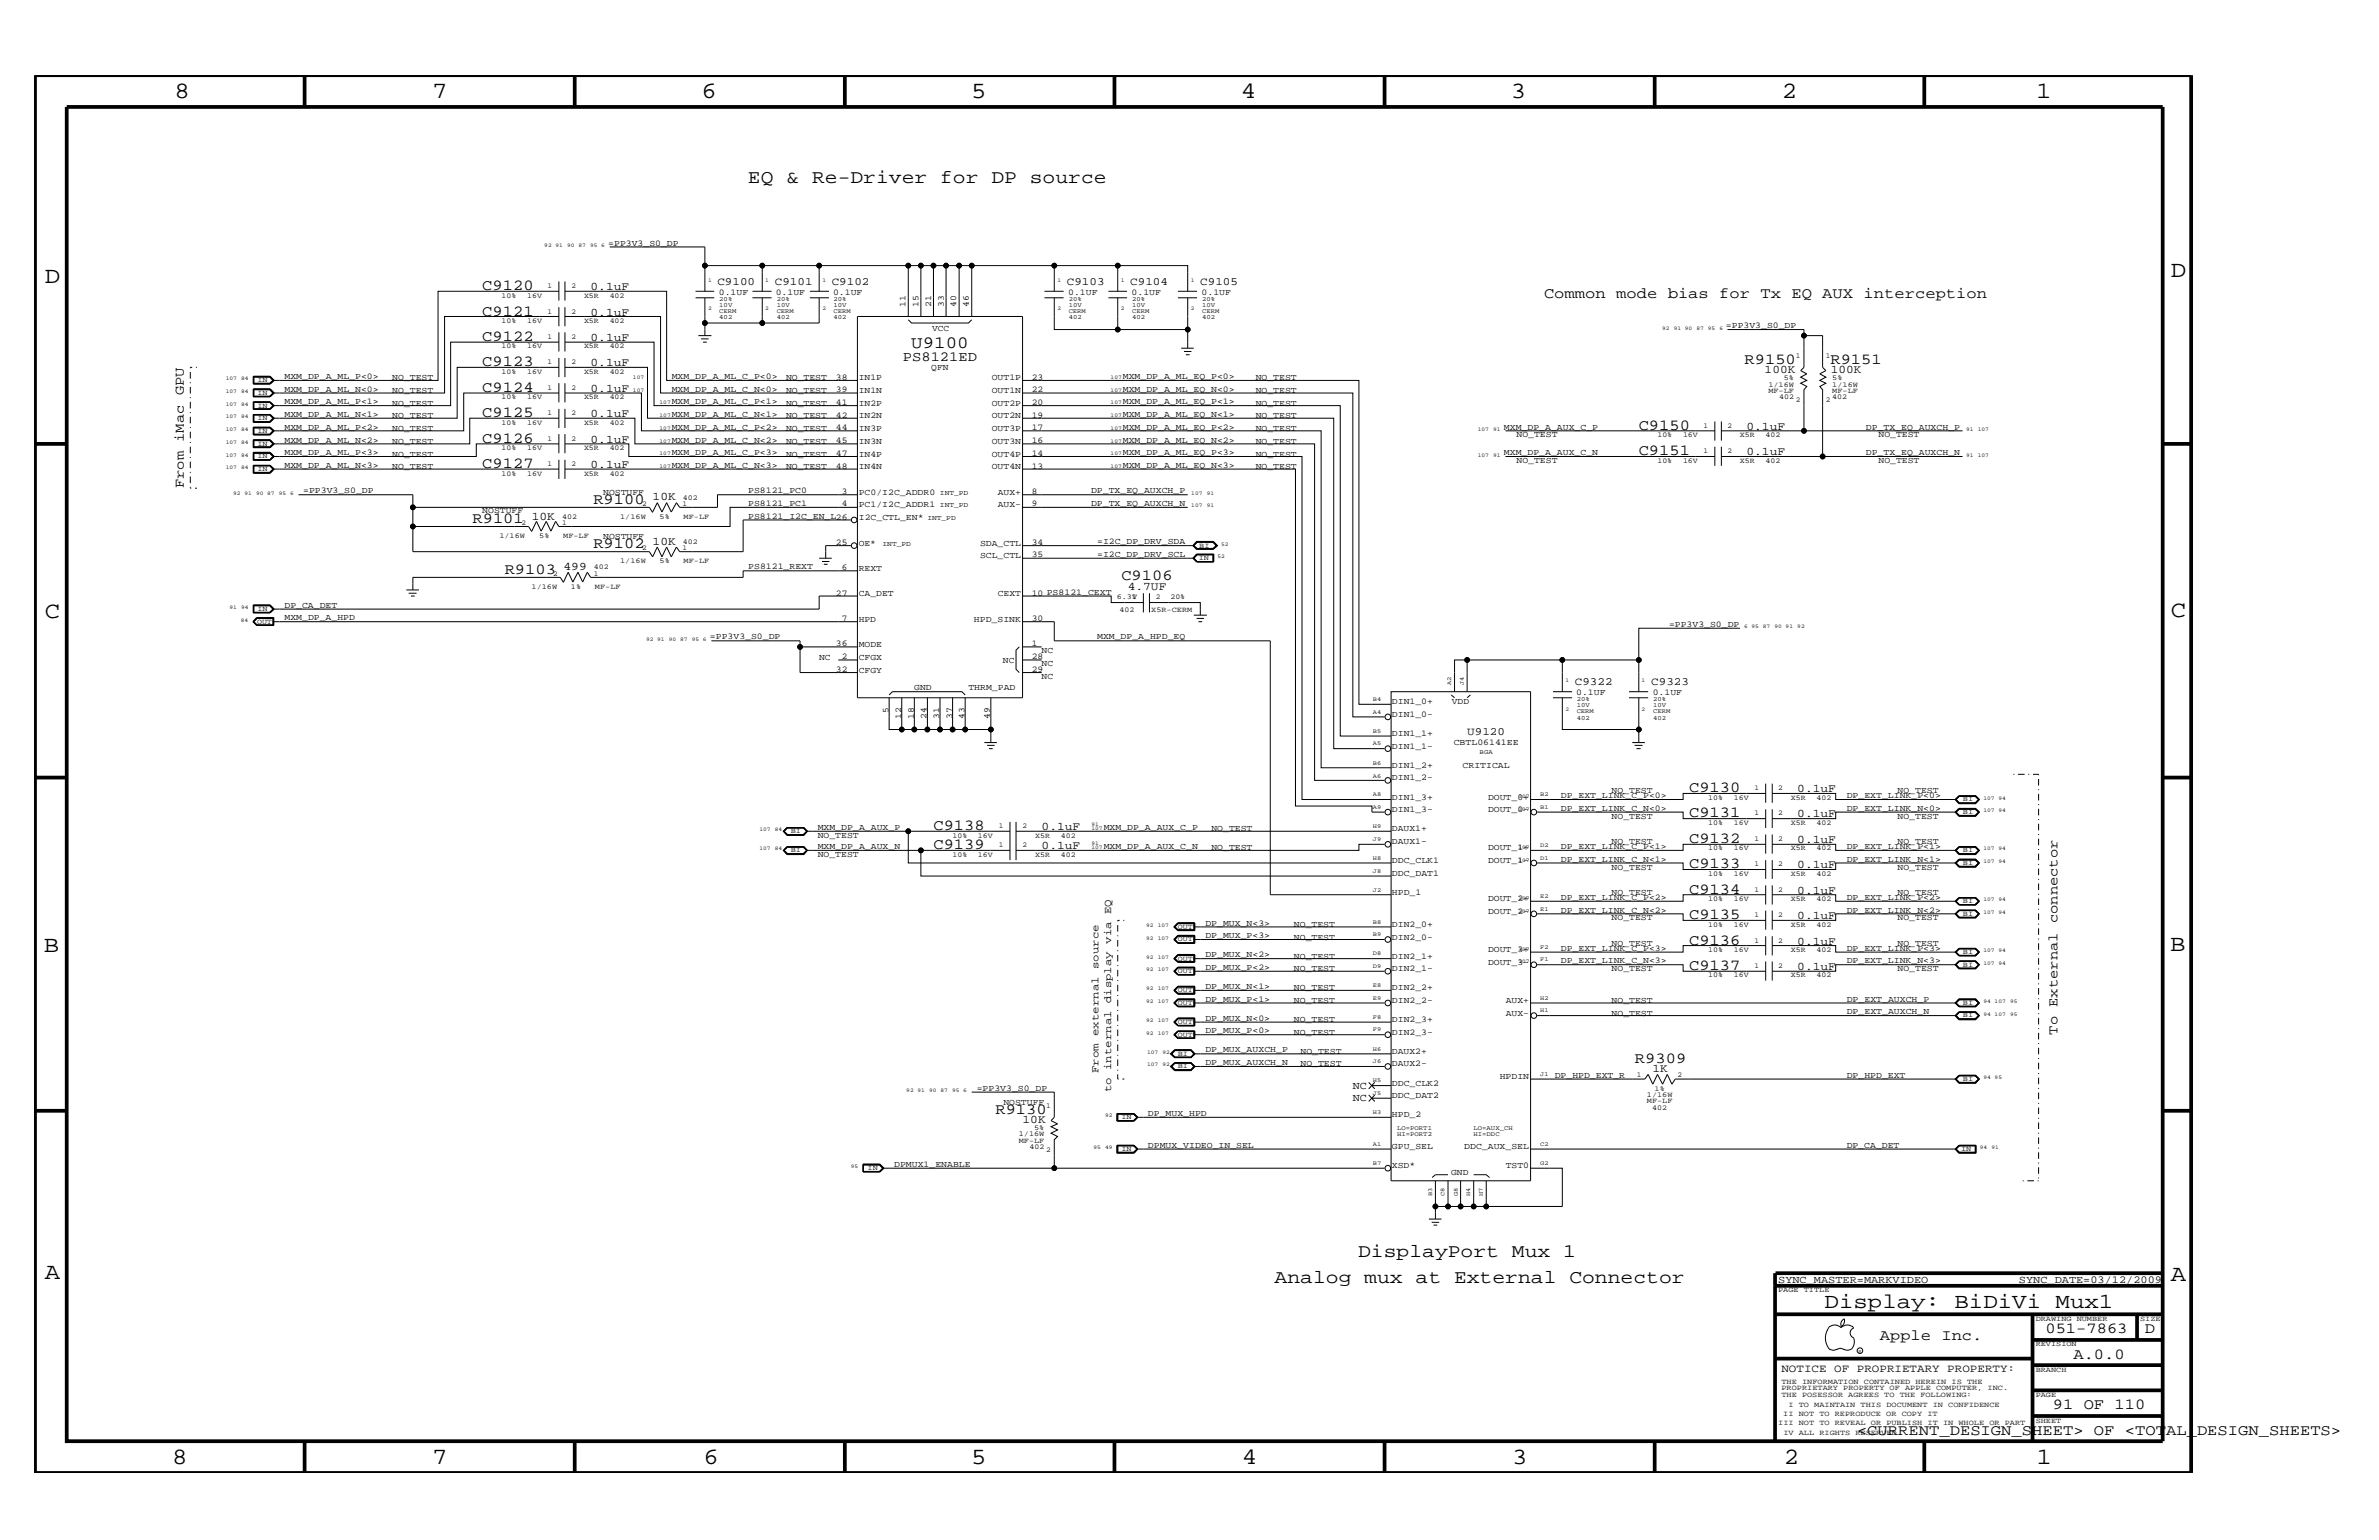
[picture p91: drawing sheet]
<svg xmlns="http://www.w3.org/2000/svg" width="432mm" height="279mm" viewBox="0 0 432 279" stroke-linecap="round" stroke-linejoin="round" font-family="sans-serif">
<defs><g id="words">
<g font-size="4.2">
<text x="31.7" y="17.8">8</text>
<text x="78.4" y="17.8">7</text>
<text x="127.3" y="17.8">6</text>
<text x="176.3" y="17.8">5</text>
<text x="225.2" y="17.8">4</text>
<text x="274.2" y="17.8">3</text>
<text x="323.4" y="17.8">2</text>
<text x="369.6" y="17.8">1</text>
<text x="8.1" y="51.3">D</text>
<text x="394" y="50.3">D</text>
<text x="8.1" y="112.1">C</text>
<text x="394" y="111.9">C</text>
<text x="8" y="172.7">B</text>
<text x="393.9" y="172.5">B</text>
<text x="8.1" y="232">A</text>
<text x="394" y="232.4">A</text>
<text x="31.3" y="265.6">8</text>
<text x="78.4" y="265.6">7</text>
<text x="127.7" y="265.6">6</text>
<text x="176.3" y="265.6">5</text>
<text x="225.4" y="265.6">4</text>
<text x="274.5" y="265.6">3</text>
<text x="323.8" y="265.6">2</text>
<text x="369.7" y="265.6">1</text>
</g>
<text font-size="3.9" x="331.2" y="237.3">Display: BiDiVi Mux1</text>
<g font-size="3.5">
<text x="135.8" y="33.2">EQ &amp; Re-Driver for DP source</text>
<text x="231.4" y="232.7">Analog mux at External Connector</text>
<text x="246.5" y="228.1">DisplayPort Mux 1</text>
</g>
<text font-size="3.1" x="165.4" y="63.2">U9100</text>
<g font-size="2.8">
<text x="87.5" y="52.6">C9120</text>
<text x="87.5" y="57.3">C9121</text>
<text x="280.2" y="54">Common mode bias for Tx EQ AUX interception</text>
<text x="87.5" y="61.8">C9122</text>
<text x="316.7" y="66">R9150</text>
<text x="332.2" y="66">R9151</text>
<text x="87.5" y="66.5">C9123</text>
<text x="87.5" y="71.1">C9124</text>
<text x="87.5" y="75.7">C9125</text>
<text x="87.5" y="80.3">C9126</text>
<text x="297.4" y="78">C9150</text>
<text x="297.4" y="82.6">C9151</text>
<text x="87.5" y="84.9">C9127</text>
<text x="85.8" y="94.9">R9101</text>
<text x="107.7" y="91.5">R9100</text>
<text x="107.7" y="99.5">R9102</text>
<text x="91.6" y="104.2">R9103</text>
<text x="203.5" y="105.3">C9106</text>
<text x="306.6" y="143.7">C9130</text>
<text x="306.6" y="148.3">C9131</text>
<text x="169.4" y="154">C9139</text>
<text x="169.4" y="150.7">C9138</text>
<text x="306.6" y="152.9">C9132</text>
<text x="306.6" y="157.5">C9133</text>
<text x="306.6" y="162.2">C9134</text>
<text x="306.6" y="166.7">C9135</text>
<text x="306.6" y="171.4">C9136</text>
<text x="306.6" y="176">C9137</text>
<text x="296.8" y="192.9">R9309</text>
<text x="180.7" y="202">R9130</text>
<text x="341.2" y="243.1">Apple Inc.</text>
<text x="371.3" y="241.9">051-7863</text>
<text x="389.3" y="241.9">D</text>
<text x="376.3" y="246.5">A.0.0</text>
<text x="372.6" y="255.7">91 OF 110</text>
<text x="337.1" y="260.4">&lt;CURRENT_DESIGN_SHEET&gt; OF &lt;TOTAL_DESIGN_SHEETS&gt;</text>
</g>
<g font-size="2.5">
<text x="163.9" y="65.6">PS8121ED</text>
<text x="33.4" y="88.6" transform="rotate(-90 33.4 88.6)">From iMac GPU</text>
<text x="373.5" y="187.7" transform="rotate(-90 373.5 187.7)">To External connector</text>
</g>
<g font-size="2.1">
<text x="107.2" y="52.6">0.1uF</text>
<text x="107.2" y="57.3">0.1uF</text>
<text x="107.2" y="61.8">0.1uF</text>
<text x="107.2" y="66.5">0.1uF</text>
<text x="107.2" y="71.1">0.1uF</text>
<text x="320.3" y="67.8">100K</text>
<text x="332.3" y="67.8">100K</text>
<text x="107.2" y="75.7">0.1uF</text>
<text x="107.2" y="80.3">0.1uF</text>
<text x="317" y="78">0.1uF</text>
<text x="317" y="82.6">0.1uF</text>
<text x="107.2" y="84.9">0.1uF</text>
<text x="96.5" y="94.3">10K</text>
<text x="118.4" y="90.8">10K</text>
<text x="118.4" y="98.8">10K</text>
<text x="102.3" y="103.5">499</text>
<text x="204.7" y="107">4.7UF</text>
<text x="326.2" y="143.7">0.1uF</text>
<text x="326.2" y="148.3">0.1uF</text>
<text x="189.1" y="154">0.1uF</text>
<text x="189.1" y="150.7">0.1uF</text>
<text x="326.2" y="152.9">0.1uF</text>
<text x="326.2" y="157.5">0.1uF</text>
<text x="326.2" y="162.2">0.1uF</text>
<text x="326.2" y="166.7">0.1uF</text>
<text x="326.2" y="171.4">0.1uF</text>
<text x="326.2" y="176">0.1uF</text>
<text x="299.9" y="194.5">1K</text>
<text x="185.6" y="203.7">10K</text>
</g>
<g font-size="2">
<text x="130.2" y="51.7">C9100</text>
<text x="140.6" y="51.7">C9101</text>
<text x="151" y="51.7">C9102</text>
<text x="193.6" y="51.7">C9103</text>
<text x="205.1" y="51.7">C9104</text>
<text x="217.8" y="51.7">C9105</text>
<text x="285.8" y="124.3">C9322</text>
<text x="299.7" y="124.3">C9323</text>
<text x="266.3" y="133.3">U9120</text>
<text x="323.3" y="248.9">NOTICE OF PROPRIETARY PROPERTY:</text>
</g>
<g font-size="1.9">
<text x="199.4" y="194.7" transform="rotate(-90 199.4 194.7)">From external source</text>
<text x="245.5" y="197.6">NC</text>
<text x="201.7" y="198.1" transform="rotate(-90 201.7 198.1)">to internal display via EQ</text>
<text x="245.5" y="199.8">NC</text>
<text x="322.7" y="232.7">SYNC_MASTER=MARKVIDEO</text>
<text x="366.4" y="232.7">SYNC_DATE=03/12/2009</text>
</g>
<g font-size="1.6">
<text x="110.4" y="44.6">=PP3V3_S0_DP</text>
<text x="130.5" y="53.5">0.1UF</text>
<text x="140.8" y="53.5">0.1UF</text>
<text x="151.2" y="53.5">0.1UF</text>
<text x="193.9" y="53.5">0.1UF</text>
<text x="205.4" y="53.5">0.1UF</text>
<text x="218.1" y="53.5">0.1UF</text>
<text x="164.3" y="55.7" transform="rotate(-90 164.3 55.7)">11</text>
<text x="166.7" y="55.7" transform="rotate(-90 166.7 55.7)">15</text>
<text x="169" y="55.7" transform="rotate(-90 169 55.7)">21</text>
<text x="169.2" y="60">VCC</text>
<text x="171.3" y="55.7" transform="rotate(-90 171.3 55.7)">33</text>
<text x="173.6" y="55.7" transform="rotate(-90 173.6 55.7)">40</text>
<text x="175.9" y="55.7" transform="rotate(-90 175.9 55.7)">46</text>
<text x="313.3" y="59.5">=PP3V3_S0_DP</text>
<text x="51.6" y="71.1">MXM_DP_A_ML_N&lt;0&gt;</text>
<text x="51.6" y="68.8">MXM_DP_A_ML_P&lt;0&gt;</text>
<text x="71.2" y="71.3">NO_TEST</text>
<text x="71.2" y="69">NO_TEST</text>
<text x="121.9" y="68.8">MXM_DP_A_ML_C_P&lt;0&gt;</text>
<text x="121.9" y="71.1">MXM_DP_A_ML_C_N&lt;0&gt;</text>
<text x="142.7" y="71.3">NO_TEST</text>
<text x="142.7" y="69">NO_TEST</text>
<text x="151.7" y="68.9">38</text>
<text x="151.7" y="71.1">39</text>
<text x="155.9" y="69">IN1P</text>
<text x="155.9" y="71.3">IN1N</text>
<text x="169" y="67.2">QFN</text>
<text x="180" y="71.3">OUT1N</text>
<text x="180" y="69">OUT1P</text>
<text x="187.3" y="68.9">23</text>
<text x="187.3" y="71.1">22</text>
<text x="203.8" y="68.8">MXM_DP_A_ML_EQ_P&lt;0&gt;</text>
<text x="203.8" y="71.1">MXM_DP_A_ML_EQ_N&lt;0&gt;</text>
<text x="227.9" y="71.3">NO_TEST</text>
<text x="227.9" y="69">NO_TEST</text>
<text x="51.6" y="73.3">MXM_DP_A_ML_P&lt;1&gt;</text>
<text x="51.6" y="75.7">MXM_DP_A_ML_N&lt;1&gt;</text>
<text x="71.2" y="75.9">NO_TEST</text>
<text x="71.2" y="73.6">NO_TEST</text>
<text x="121.9" y="75.7">MXM_DP_A_ML_C_N&lt;1&gt;</text>
<text x="121.9" y="73.3">MXM_DP_A_ML_C_P&lt;1&gt;</text>
<text x="142.7" y="75.9">NO_TEST</text>
<text x="142.7" y="73.6">NO_TEST</text>
<text x="151.7" y="73.5">41</text>
<text x="151.7" y="75.8">42</text>
<text x="155.9" y="73.6">IN2P</text>
<text x="155.9" y="75.9">IN2N</text>
<text x="180" y="75.9">OUT2N</text>
<text x="180" y="73.6">OUT2P</text>
<text x="187.3" y="73.5">20</text>
<text x="187.3" y="75.8">19</text>
<text x="203.8" y="73.3">MXM_DP_A_ML_EQ_P&lt;1&gt;</text>
<text x="203.8" y="75.7">MXM_DP_A_ML_EQ_N&lt;1&gt;</text>
<text x="227.9" y="73.6">NO_TEST</text>
<text x="227.9" y="75.9">NO_TEST</text>
<text x="51.6" y="80.3">MXM_DP_A_ML_N&lt;2&gt;</text>
<text x="51.6" y="78">MXM_DP_A_ML_P&lt;2&gt;</text>
<text x="51.6" y="82.6">MXM_DP_A_ML_P&lt;3&gt;</text>
<text x="71.2" y="80.5">NO_TEST</text>
<text x="71.2" y="78.2">NO_TEST</text>
<text x="71.2" y="82.8">NO_TEST</text>
<text x="121.9" y="80.3">MXM_DP_A_ML_C_N&lt;2&gt;</text>
<text x="121.9" y="78">MXM_DP_A_ML_C_P&lt;2&gt;</text>
<text x="121.9" y="82.6">MXM_DP_A_ML_C_P&lt;3&gt;</text>
<text x="142.7" y="80.5">NO_TEST</text>
<text x="142.7" y="78.2">NO_TEST</text>
<text x="142.7" y="82.8">NO_TEST</text>
<text x="151.7" y="82.7">47</text>
<text x="151.7" y="78.1">44</text>
<text x="151.7" y="80.4">45</text>
<text x="155.9" y="78.2">IN3P</text>
<text x="155.9" y="80.5">IN3N</text>
<text x="155.9" y="82.8">IN4P</text>
<text x="180" y="82.8">OUT4P</text>
<text x="180" y="80.5">OUT3N</text>
<text x="180" y="78.2">OUT3P</text>
<text x="187.3" y="82.7">14</text>
<text x="187.3" y="78.1">17</text>
<text x="187.3" y="80.4">16</text>
<text x="203.8" y="78">MXM_DP_A_ML_EQ_P&lt;2&gt;</text>
<text x="203.8" y="80.3">MXM_DP_A_ML_EQ_N&lt;2&gt;</text>
<text x="203.8" y="82.6">MXM_DP_A_ML_EQ_P&lt;3&gt;</text>
<text x="227.9" y="78.2">NO_TEST</text>
<text x="227.9" y="80.5">NO_TEST</text>
<text x="227.9" y="82.8">NO_TEST</text>
<text x="273" y="78">MXM_DP_A_AUX_C_P</text>
<text x="273" y="82.6">MXM_DP_A_AUX_C_N</text>
<text x="275.3" y="79.4">NO_TEST</text>
<text x="338.7" y="82.6">DP_TX_EQ_AUXCH_N</text>
<text x="338.7" y="78">DP_TX_EQ_AUXCH_P</text>
<text x="341" y="79.4">NO_TEST</text>
<text x="51.6" y="84.9">MXM_DP_A_ML_N&lt;3&gt;</text>
<text x="55" y="89.5">=PP3V3_S0_DP</text>
<text x="71.2" y="85.1">NO_TEST</text>
<text x="109.5" y="89.8">NOSTUFF</text>
<text x="121.9" y="84.9">MXM_DP_A_ML_C_N&lt;3&gt;</text>
<text x="135.8" y="89.5">PS8121_PC0</text>
<text x="142.7" y="85.1">NO_TEST</text>
<text x="151.7" y="85">48</text>
<text x="152.8" y="89.6">3</text>
<text x="155.9" y="89.8">PC0/I2C_ADDR0</text>
<text x="155.9" y="85.1">IN4N</text>
<text x="180" y="85.1">OUT4N</text>
<text x="181.1" y="89.8">AUX+</text>
<text x="187.3" y="85">13</text>
<text x="187.3" y="89.6">8</text>
<text x="198" y="89.5">DP_TX_EQ_AUXCH_P</text>
<text x="203.8" y="84.9">MXM_DP_A_ML_EQ_N&lt;3&gt;</text>
<text x="227.9" y="85.1">NO_TEST</text>
<text x="275.3" y="84">NO_TEST</text>
<text x="341" y="84">NO_TEST</text>
<text x="87.5" y="93.2">NOSTUFF</text>
<text x="135.8" y="94.1">PS8121_I2C_EN_L26</text>
<text x="135.8" y="91.8">PS8121_PC1</text>
<text x="152.8" y="91.9">4</text>
<text x="155.9" y="92.1">PC1/I2C_ADDR1</text>
<text x="155.9" y="94.3">I2C_CTL_EN*</text>
<text x="181.1" y="92.1">AUX-</text>
<text x="187.3" y="91.9">9</text>
<text x="198" y="91.8">DP_TX_EQ_AUXCH_N</text>
<text x="109.5" y="97.8">NOSTUFF</text>
<text x="151.7" y="98.8">25</text>
<text x="155.9" y="99">OE*</text>
<text x="177.9" y="99">SDA_CTL</text>
<text x="177.9" y="101.3">SCL_CTL</text>
<text x="187.3" y="98.8">34</text>
<text x="187.3" y="101.1">35</text>
<text x="199.1" y="101">=I2C_DP_DRV_SCL</text>
<text x="199.1" y="98.7">=I2C_DP_DRV_SDA</text>
<text x="135.8" y="103.3">PS8121_REXT</text>
<text x="152.8" y="103.5">6</text>
<text x="155.9" y="103.6">REXT</text>
<text x="51.6" y="110.3">DP_CA_DET</text>
<text x="51.6" y="112.6">MXM_DP_A_HPD</text>
<text x="151.7" y="108.1">27</text>
<text x="152.8" y="112.7">7</text>
<text x="155.9" y="108.1">CA_DET</text>
<text x="155.9" y="112.8">HPD</text>
<text x="176.8" y="112.8">HPD_SINK</text>
<text x="181.1" y="108.1">CEXT</text>
<text x="187.3" y="112.7">30</text>
<text x="187.3" y="108.1">10 PS8121_CEXT</text>
<text x="302.9" y="113.7">=PP3V3_S0_DP</text>
<text x="128.9" y="116">=PP3V3_S0_DP</text>
<text x="148.7" y="119.7">NC</text>
<text x="151.7" y="117.3">36</text>
<text x="152.8" y="119.6">2</text>
<text x="155.9" y="117.4">MODE</text>
<text x="155.9" y="119.7">CFGX</text>
<text x="187.3" y="119.6">28</text>
<text x="187.3" y="117.3">1</text>
<text x="189.1" y="118.6">NC</text>
<text x="199.1" y="116">MXM_DP_A_HPD_EQ</text>
<text x="151.7" y="121.9">32</text>
<text x="155.9" y="122">CFGY</text>
<text x="165.9" y="125.3">GND</text>
<text x="175.8" y="125.3">THRM_PAD</text>
<text x="182" y="120.3">NC</text>
<text x="187.3" y="121.9">29</text>
<text x="189.1" y="123.1">NC</text>
<text x="189.1" y="120.8">NC</text>
<text x="161.3" y="129.4" transform="rotate(-90 161.3 129.4)">5</text>
<text x="163.6" y="130.5" transform="rotate(-90 163.6 130.5)">12</text>
<text x="165.9" y="130.5" transform="rotate(-90 165.9 130.5)">18</text>
<text x="168.1" y="130.5" transform="rotate(-90 168.1 130.5)">24</text>
<text x="170.4" y="130.5" transform="rotate(-90 170.4 130.5)">31</text>
<text x="172.8" y="130.5" transform="rotate(-90 172.8 130.5)">37</text>
<text x="175.1" y="130.5" transform="rotate(-90 175.1 130.5)">43</text>
<text x="179.7" y="130.5" transform="rotate(-90 179.7 130.5)">49</text>
<text x="252.6" y="130.1">DIN1_0-</text>
<text x="252.6" y="127.8">DIN1_0+</text>
<text x="263.5" y="127.8">VDD</text>
<text x="286.1" y="126.1">0.1UF</text>
<text x="300" y="126.1">0.1UF</text>
<text x="252.6" y="133.5">DIN1_1+</text>
<text x="252.6" y="135.8">DIN1_1-</text>
<text x="263.9" y="135.2">CBTL06141EE</text>
<text x="252.6" y="141.6">DIN1_2-</text>
<text x="252.6" y="139.3">DIN1_2+</text>
<text x="265.5" y="139.3">CRITICAL</text>
<text x="292.5" y="144">NO_TEST</text>
<text x="344.4" y="144">NO_TEST</text>
<text x="252.6" y="145.1">DIN1_3+</text>
<text x="252.6" y="147.3">DIN1_3-</text>
<text x="270.1" y="147.3">DOUT_0-</text>
<text x="270.1" y="145.1">DOUT_0+</text>
<text x="283.3" y="147.2">DP_EXT_LINK_C_N&lt;0&gt;</text>
<text x="283.3" y="144.8">DP_EXT_LINK_C_P&lt;0&gt;</text>
<text x="292.5" y="148.5">NO_TEST</text>
<text x="335.2" y="147.2">DP_EXT_LINK_N&lt;0&gt;</text>
<text x="335.2" y="144.8">DP_EXT_LINK_P&lt;0&gt;</text>
<text x="344.4" y="148.5">NO_TEST</text>
<text x="148.4" y="154">MXM_DP_A_AUX_N</text>
<text x="148.4" y="155.5">NO_TEST</text>
<text x="148.4" y="150.7">MXM_DP_A_AUX_P</text>
<text x="148.4" y="152">NO_TEST</text>
<text x="200.3" y="154">MXM_DP_A_AUX_C_N</text>
<text x="200.3" y="150.7">MXM_DP_A_AUX_C_P</text>
<text x="219.9" y="154.3">NO_TEST</text>
<text x="219.9" y="150.8">NO_TEST</text>
<text x="252.6" y="150.8">DAUX1+</text>
<text x="252.6" y="153.2">DAUX1-</text>
<text x="270.1" y="154.3">DOUT_1+</text>
<text x="283.3" y="154">DP_EXT_LINK_C_P&lt;1&gt;</text>
<text x="292.5" y="153.2">NO_TEST</text>
<text x="335.2" y="154">DP_EXT_LINK_P&lt;1&gt;</text>
<text x="344.4" y="153.2">NO_TEST</text>
<text x="252.6" y="156.6">DDC_CLK1</text>
<text x="252.6" y="158.9">DDC_DAT1</text>
<text x="270.1" y="156.6">DOUT_1-</text>
<text x="283.3" y="156.4">DP_EXT_LINK_C_N&lt;1&gt;</text>
<text x="292.5" y="157.8">NO_TEST</text>
<text x="335.2" y="156.4">DP_EXT_LINK_N&lt;1&gt;</text>
<text x="344.4" y="157.8">NO_TEST</text>
<text x="218.8" y="167.9">DP_MUX_N&lt;3&gt;</text>
<text x="252.6" y="162.3">HPD_1</text>
<text x="270.1" y="163.5">DOUT_2+</text>
<text x="270.1" y="165.8">DOUT_2-</text>
<text x="283.3" y="165.6">DP_EXT_LINK_C_N&lt;2&gt;</text>
<text x="283.3" y="163.3">DP_EXT_LINK_C_P&lt;2&gt;</text>
<text x="292.5" y="167">NO_TEST</text>
<text x="292.5" y="162.3">NO_TEST</text>
<text x="335.2" y="165.6">DP_EXT_LINK_N&lt;2&gt;</text>
<text x="335.2" y="163.3">DP_EXT_LINK_P&lt;2&gt;</text>
<text x="344.4" y="167">NO_TEST</text>
<text x="344.4" y="162.3">NO_TEST</text>
<text x="218.8" y="173.7">DP_MUX_N&lt;2&gt;</text>
<text x="218.8" y="170.2">DP_MUX_P&lt;3&gt;</text>
<text x="234.9" y="173.9">NO_TEST</text>
<text x="234.9" y="168.2">NO_TEST</text>
<text x="234.9" y="170.5">NO_TEST</text>
<text x="252.6" y="170.5">DIN2_0-</text>
<text x="252.6" y="168.2">DIN2_0+</text>
<text x="252.6" y="173.9">DIN2_1+</text>
<text x="270.1" y="172.7">DOUT_3+</text>
<text x="283.3" y="172.5">DP_EXT_LINK_C_P&lt;3&gt;</text>
<text x="292.5" y="171.6">NO_TEST</text>
<text x="335.2" y="172.5">DP_EXT_LINK_P&lt;3&gt;</text>
<text x="344.4" y="171.6">NO_TEST</text>
<text x="218.8" y="176">DP_MUX_P&lt;2&gt;</text>
<text x="218.8" y="179.4">DP_MUX_N&lt;1&gt;</text>
<text x="234.9" y="176.2">NO_TEST</text>
<text x="234.9" y="179.7">NO_TEST</text>
<text x="252.6" y="176.2">DIN2_1-</text>
<text x="252.6" y="179.7">DIN2_2+</text>
<text x="270.1" y="175">DOUT_3-</text>
<text x="283.3" y="174.8">DP_EXT_LINK_C_N&lt;3&gt;</text>
<text x="292.5" y="176.2">NO_TEST</text>
<text x="335.2" y="174.8">DP_EXT_LINK_N&lt;3&gt;</text>
<text x="344.4" y="176.2">NO_TEST</text>
<text x="218.8" y="181.7">DP_MUX_P&lt;1&gt;</text>
<text x="218.8" y="185.2">DP_MUX_N&lt;0&gt;</text>
<text x="234.9" y="182">NO_TEST</text>
<text x="234.9" y="185.4">NO_TEST</text>
<text x="252.6" y="182">DIN2_2-</text>
<text x="252.6" y="185.4">DIN2_3+</text>
<text x="273.3" y="182">AUX+</text>
<text x="273.3" y="184.3">AUX-</text>
<text x="292.5" y="184.3">NO_TEST</text>
<text x="292.5" y="182">NO_TEST</text>
<text x="335.2" y="184">DP_EXT_AUXCH_N</text>
<text x="335.2" y="181.7">DP_EXT_AUXCH_P</text>
<text x="218.8" y="187.5">DP_MUX_P&lt;0&gt;</text>
<text x="218.8" y="191">DP_MUX_AUXCH_P</text>
<text x="234.9" y="187.7">NO_TEST</text>
<text x="236.1" y="191.2">NO_TEST</text>
<text x="252.6" y="187.7">DIN2_3-</text>
<text x="252.6" y="191.2">DAUX2+</text>
<text x="177.3" y="197.9">=PP3V3_S0_DP</text>
<text x="218.8" y="193.2">DP_MUX_AUXCH_N</text>
<text x="236.1" y="193.5">NO_TEST</text>
<text x="252.6" y="193.5">DAUX2-</text>
<text x="252.6" y="197">DDC_CLK2</text>
<text x="272.2" y="195.8">HPDIN</text>
<text x="282.2" y="195.6">DP_HPD_EXT_R</text>
<text x="335.2" y="195.6">DP_HPD_EXT</text>
<text x="182.1" y="200.4">NOSTUFF</text>
<text x="208.4" y="202.5">DP_MUX_HPD</text>
<text x="252.6" y="199.2">DDC_DAT2</text>
<text x="252.6" y="202.7">HPD_2</text>
<text x="208.4" y="208.2">DPMUX_VIDEO_IN_SEL</text>
<text x="252.6" y="208.5">GPU_SEL</text>
<text x="265.8" y="208.5">DDC_AUX_SEL</text>
<text x="335.2" y="208.2">DP_CA_DET</text>
<text x="162.3" y="211.7">DPMUX1_ENABLE</text>
<text x="252.6" y="211.9">XSD*</text>
<text x="263.4" y="213.1">GND</text>
<text x="273.3" y="211.9">TST0</text>
</g>
<g font-size="1.4">
<text x="99.4" y="52.3">1</text>
<text x="103.7" y="52.3">2</text>
<text x="91" y="58.6">10%</text>
<text x="91" y="54">10%</text>
<text x="95.7" y="54">16V</text>
<text x="95.7" y="58.6">16V</text>
<text x="99.4" y="56.9">1</text>
<text x="103.7" y="56.9">2</text>
<text x="106" y="54">X5R</text>
<text x="106" y="58.6">X5R</text>
<text x="110.7" y="54">402</text>
<text x="110.7" y="58.6">402</text>
<text x="91" y="63.2">10%</text>
<text x="95.7" y="63.2">16V</text>
<text x="99.4" y="61.5">1</text>
<text x="103.7" y="61.5">2</text>
<text x="106" y="63.2">X5R</text>
<text x="110.7" y="63.2">402</text>
<text x="326" y="65">1</text>
<text x="331.4" y="65">1</text>
<text x="46.7" y="71.7">IN</text>
<text x="46.7" y="69.4">IN</text>
<text x="91" y="67.8">10%</text>
<text x="95.7" y="67.8">16V</text>
<text x="99.4" y="66.1">1</text>
<text x="99.4" y="70.7">1</text>
<text x="103.7" y="66.1">2</text>
<text x="103.7" y="70.7">2</text>
<text x="106" y="67.8">X5R</text>
<text x="110.7" y="67.8">402</text>
<text x="321" y="70.1">1/16W</text>
<text x="321" y="71.3">MF-LF</text>
<text x="323.8" y="69">5%</text>
<text x="332.6" y="70.1">1/16W</text>
<text x="332.6" y="69">5%</text>
<text x="332.6" y="71.3">MF-LF</text>
<text x="46.7" y="76.2">IN</text>
<text x="46.7" y="73.9">IN</text>
<text x="91" y="72.4">10%</text>
<text x="91" y="77.1">10%</text>
<text x="95.7" y="72.4">16V</text>
<text x="95.7" y="77.1">16V</text>
<text x="99.4" y="75.3">1</text>
<text x="103.7" y="75.3">2</text>
<text x="106" y="72.4">X5R</text>
<text x="106" y="77.1">X5R</text>
<text x="110.7" y="72.4">402</text>
<text x="110.7" y="77.1">402</text>
<text x="309.2" y="77.7">1</text>
<text x="313.5" y="77.7">2</text>
<text x="322.9" y="72.4">402</text>
<text x="326" y="73">2</text>
<text x="331.4" y="73">2</text>
<text x="332.6" y="72.4">402</text>
<text x="46.7" y="80.9">IN</text>
<text x="46.7" y="78.6">IN</text>
<text x="46.7" y="83.2">IN</text>
<text x="91" y="81.6">10%</text>
<text x="95.7" y="81.6">16V</text>
<text x="99.4" y="80">1</text>
<text x="103.7" y="80">2</text>
<text x="106" y="81.6">X5R</text>
<text x="110.7" y="81.6">402</text>
<text x="300.8" y="79.4">10%</text>
<text x="305.5" y="79.4">16V</text>
<text x="309.2" y="82.2">1</text>
<text x="313.5" y="82.2">2</text>
<text x="315.8" y="79.4">X5R</text>
<text x="320.5" y="79.4">402</text>
<text x="46.7" y="85.5">IN</text>
<text x="91" y="86.3">10%</text>
<text x="95.7" y="86.3">16V</text>
<text x="99.4" y="84.5">1</text>
<text x="103.7" y="84.5">2</text>
<text x="106" y="86.3">X5R</text>
<text x="110.7" y="86.3">402</text>
<text x="300.8" y="84">10%</text>
<text x="305.5" y="84">16V</text>
<text x="315.8" y="84">X5R</text>
<text x="320.5" y="84">402</text>
<text x="94.7" y="95.2">2</text>
<text x="102" y="94.1">402</text>
<text x="102" y="95.2">1</text>
<text x="112.6" y="94.1">1/16W</text>
<text x="116.6" y="91.7">2</text>
<text x="119.7" y="94.1">5%</text>
<text x="123.9" y="91.7">1</text>
<text x="124" y="90.7">402</text>
<text x="124.1" y="94.1">MF-LF</text>
<text x="90.6" y="97.6">1/16W</text>
<text x="97.9" y="97.6">5%</text>
<text x="102.2" y="97.6">MF-LF</text>
<text x="116.6" y="99.8">2</text>
<text x="123.9" y="99.8">1</text>
<text x="124" y="98.7">402</text>
<text x="217.6" y="101.6">IN</text>
<text x="217.7" y="99.3">BI</text>
<text x="96.5" y="106.8">1/16W</text>
<text x="100.4" y="104.4">2</text>
<text x="103.6" y="106.8">1%</text>
<text x="107.8" y="103.3">402</text>
<text x="107.8" y="104.4">1</text>
<text x="108" y="106.8">MF-LF</text>
<text x="112.6" y="102.2">1/16W</text>
<text x="119.7" y="102.2">5%</text>
<text x="124.1" y="102.2">MF-LF</text>
<text x="46.7" y="113.1">OUT</text>
<text x="46.7" y="110.9">IN</text>
<text x="202.7" y="108.7">6.3V</text>
<text x="203.2" y="111.1">402</text>
<text x="205.5" y="108.7">1</text>
<text x="209" y="111.1">X5R-CERM</text>
<text x="209.8" y="108.7">2</text>
<text x="212.4" y="108.7">20%</text>
<text x="318.4" y="143.4">1</text>
<text x="322.7" y="143.4">2</text>
<text x="310" y="145.1">10%</text>
<text x="310" y="149.7">10%</text>
<text x="314.7" y="145.1">16V</text>
<text x="314.7" y="149.7">16V</text>
<text x="318.4" y="147.9">1</text>
<text x="322.7" y="147.9">2</text>
<text x="325" y="149.7">X5R</text>
<text x="325" y="145.1">X5R</text>
<text x="329.7" y="149.7">402</text>
<text x="329.7" y="145.1">402</text>
<text x="356.3" y="145.4">BI</text>
<text x="356.3" y="147.8">BI</text>
<text x="143.5" y="151.2">BI</text>
<text x="143.5" y="154.6">BI</text>
<text x="172.9" y="152">10%</text>
<text x="172.9" y="155.5">10%</text>
<text x="177.5" y="152">16V</text>
<text x="177.5" y="155.5">16V</text>
<text x="181.3" y="153.7">1</text>
<text x="181.3" y="150.2">1</text>
<text x="185.6" y="153.7">2</text>
<text x="185.6" y="150.2">2</text>
<text x="187.9" y="152">X5R</text>
<text x="187.9" y="155.5">X5R</text>
<text x="192.5" y="152">402</text>
<text x="192.5" y="155.5">402</text>
<text x="310" y="154.3">10%</text>
<text x="314.7" y="154.3">16V</text>
<text x="318.4" y="152.6">1</text>
<text x="322.7" y="152.6">2</text>
<text x="325" y="154.3">X5R</text>
<text x="329.7" y="154.3">402</text>
<text x="356.3" y="154.6">BI</text>
<text x="310" y="158.9">10%</text>
<text x="314.7" y="158.9">16V</text>
<text x="318.4" y="161.8">1</text>
<text x="318.4" y="157.2">1</text>
<text x="322.7" y="161.8">2</text>
<text x="322.7" y="157.2">2</text>
<text x="325" y="158.9">X5R</text>
<text x="329.7" y="158.9">402</text>
<text x="356.3" y="156.9">BI</text>
<text x="310" y="163.5">10%</text>
<text x="314.7" y="163.5">16V</text>
<text x="318.4" y="166.4">1</text>
<text x="322.7" y="166.4">2</text>
<text x="325" y="163.5">X5R</text>
<text x="329.7" y="163.5">402</text>
<text x="356.3" y="166.1">BI</text>
<text x="356.3" y="163.9">BI</text>
<text x="213.8" y="168.5">OUT</text>
<text x="213.8" y="170.8">OUT</text>
<text x="310" y="168.2">10%</text>
<text x="310" y="172.7">10%</text>
<text x="314.7" y="172.7">16V</text>
<text x="314.7" y="168.2">16V</text>
<text x="318.4" y="171.1">1</text>
<text x="322.7" y="171.1">2</text>
<text x="325" y="172.7">X5R</text>
<text x="325" y="168.2">X5R</text>
<text x="329.7" y="168.2">402</text>
<text x="329.7" y="172.7">402</text>
<text x="356.3" y="173.1">BI</text>
<text x="213.8" y="174.3">OUT</text>
<text x="213.8" y="176.6">OUT</text>
<text x="310" y="177.3">10%</text>
<text x="314.7" y="177.3">16V</text>
<text x="318.4" y="175.6">1</text>
<text x="322.7" y="175.6">2</text>
<text x="325" y="177.3">X5R</text>
<text x="329.7" y="177.3">402</text>
<text x="356.3" y="175.4">BI</text>
<text x="213.8" y="180">OUT</text>
<text x="213.8" y="182.3">OUT</text>
<text x="213.8" y="185.8">OUT</text>
<text x="356.3" y="184.6">BI</text>
<text x="356.3" y="182.3">BI</text>
<text x="213.8" y="188.1">OUT</text>
<text x="213.8" y="191.5">BI</text>
<text x="213.8" y="193.8">BI</text>
<text x="297.1" y="195.4">1</text>
<text x="300.3" y="197.9">1%</text>
<text x="304.5" y="195.4">2</text>
<text x="356.3" y="196.1">BI</text>
<text x="189.9" y="201">1</text>
<text x="203.5" y="203.1">IN</text>
<text x="298.9" y="199">1/16W</text>
<text x="298.9" y="200.2">MF-LF</text>
<text x="299.9" y="201.4">402</text>
<text x="184.9" y="206.2">1/16W</text>
<text x="184.9" y="207.3">MF-LF</text>
<text x="186.9" y="208.5">402</text>
<text x="187.7" y="205">5%</text>
<text x="189.9" y="209.1">2</text>
<text x="203.5" y="208.8">IN</text>
<text x="355.9" y="208.8">IN</text>
<text x="157.5" y="212.3">IN</text>
<text x="322.7" y="234.4">PAGE TITLE</text>
<text x="369.5" y="239.6">DRAWING NUMBER</text>
<text x="388.5" y="239.6">SIZE</text>
<text x="369.5" y="244.2">REVISION</text>
<text x="323.3" y="251.1">THE INFORMATION CONTAINED HEREIN IS THE</text>
<text x="369.5" y="248.9">BRANCH</text>
<text x="323.3" y="253.4">THE POSESSOR AGREES TO THE FOLLOWING:</text>
<text x="323.3" y="252.3">PROPRIETARY PROPERTY OF APPLE COMPUTER, INC.</text>
<text x="323.7" y="256.9">II NOT TO REPRODUCE OR COPY IT</text>
<text x="324.6" y="255.2">I TO MAINTAIN THIS DOCUMENT IN CONFIDENCE</text>
<text x="369.5" y="253.4">PAGE</text>
<text x="322.7" y="258.6">III NOT TO REVEAL OR PUBLISH IT IN WHOLE OR PART</text>
<text x="323.7" y="260.4">IV ALL RIGHTS RESERVED</text>
<text x="369.5" y="258.1">SHEET</text>
</g>
<g font-size="1.3">
<text x="170.6" y="89.8">INT_PD</text>
<text x="168.3" y="94.3">INT_PD</text>
<text x="170.6" y="92.1">INT_PD</text>
<text x="160.2" y="99">INT_PD</text>
</g>
<g font-size="1.2">
<text x="130.6" y="57.9">402</text>
<text x="130.6" y="56.8">CERM</text>
<text x="130.6" y="55.7">10V</text>
<text x="130.6" y="54.6">20%</text>
<text x="141" y="56.8">CERM</text>
<text x="141" y="55.7">10V</text>
<text x="141" y="54.6">20%</text>
<text x="141" y="57.9">402</text>
<text x="151.3" y="56.8">CERM</text>
<text x="151.3" y="55.7">10V</text>
<text x="151.3" y="54.6">20%</text>
<text x="151.3" y="57.9">402</text>
<text x="194" y="57.9">402</text>
<text x="194" y="56.8">CERM</text>
<text x="194" y="55.7">10V</text>
<text x="194" y="54.6">20%</text>
<text x="205.5" y="57.9">402</text>
<text x="205.5" y="56.8">CERM</text>
<text x="205.5" y="55.7">10V</text>
<text x="205.5" y="54.6">20%</text>
<text x="218.2" y="56.8">CERM</text>
<text x="218.2" y="55.7">10V</text>
<text x="218.2" y="54.6">20%</text>
<text x="218.2" y="57.9">402</text>
<text x="286.2" y="129.4">CERM</text>
<text x="286.2" y="130.6">402</text>
<text x="286.2" y="127.2">20%</text>
<text x="286.2" y="128.2">10V</text>
<text x="300.1" y="130.6">402</text>
<text x="300.1" y="127.2">20%</text>
<text x="300.1" y="128.2">10V</text>
<text x="300.1" y="129.4">CERM</text>
<text x="268.6" y="136.8">BGA</text>
<text x="253.6" y="206.2">HI=PORT2</text>
<text x="253.6" y="205">LO=PORT1</text>
<text x="267.5" y="205">LO=AUX_CH</text>
<text x="267.5" y="206.2">HI=DDC</text>
</g>
<g font-size="1.1">
<text x="263.4" y="124.3" transform="rotate(-90 263.4 124.3)">A2</text>
<text x="265.7" y="124.3" transform="rotate(-90 265.7 124.3)">J4</text>
<text x="249.2" y="127.2">B4</text>
<text x="249.2" y="129.5">A4</text>
<text x="249.2" y="133">B5</text>
<text x="249.2" y="135.2">A5</text>
<text x="249.2" y="138.7">B6</text>
<text x="249.2" y="141.1">A6</text>
<text x="249.2" y="144.5">A8</text>
<text x="249.2" y="146.8">A9</text>
<text x="279.6" y="144.5">B2</text>
<text x="279.6" y="146.8">B1</text>
<text x="249.2" y="150.2">H9</text>
<text x="249.2" y="152.6">J9</text>
<text x="279.6" y="153.7">D2</text>
<text x="249.2" y="161.8">J2</text>
<text x="249.2" y="158.4">J8</text>
<text x="249.2" y="156.1">H8</text>
<text x="279.6" y="156.1">D1</text>
<text x="249.2" y="167.6">B8</text>
<text x="279.6" y="162.9">E2</text>
<text x="279.6" y="165.2">E1</text>
<text x="249.2" y="173.3">D8</text>
<text x="249.2" y="169.9">B9</text>
<text x="279.6" y="172.2">F2</text>
<text x="249.2" y="179.1">E8</text>
<text x="249.2" y="175.6">D9</text>
<text x="279.6" y="174.4">F1</text>
<text x="249.2" y="184.9">F8</text>
<text x="249.2" y="181.4">E9</text>
<text x="279.6" y="181.4">H2</text>
<text x="279.6" y="183.7">H1</text>
<text x="249.2" y="187.1">F9</text>
<text x="249.2" y="190.6">H6</text>
<text x="249.2" y="196.4">H5</text>
<text x="249.2" y="192.9">J6</text>
<text x="279.6" y="195.2">J1</text>
<text x="249.2" y="202.1">H3</text>
<text x="249.2" y="198.7">J5</text>
<text x="249.2" y="207.9">A1</text>
<text x="279.6" y="207.9">C2</text>
<text x="249.2" y="211.4">B7</text>
<text x="279.6" y="211.4">G2</text>
<text x="259.9" y="216.9" transform="rotate(-90 259.9 216.9)">B3</text>
<text x="262.2" y="216.9" transform="rotate(-90 262.2 216.9)">C8</text>
<text x="264.6" y="216.9" transform="rotate(-90 264.6 216.9)">G8</text>
<text x="266.9" y="216.9" transform="rotate(-90 266.9 216.9)">H4</text>
<text x="269.2" y="216.9" transform="rotate(-90 269.2 216.9)">H7</text>
</g>
<g font-size="1">
<text x="98.8" y="44.8">92 91</text>
<text x="102.9" y="44.8">90 87</text>
<text x="107.1" y="44.8">95 6</text>
<text x="128.5" y="51.1">1</text>
<text x="138.9" y="51.1">1</text>
<text x="149.3" y="51.1">1</text>
<text x="191.9" y="51.1">1</text>
<text x="203.5" y="51.1">1</text>
<text x="216.2" y="51.1">1</text>
<text x="128.5" y="56.3">2</text>
<text x="138.9" y="56.3">2</text>
<text x="149.3" y="56.3">2</text>
<text x="191.9" y="56.3">2</text>
<text x="203.5" y="56.3">2</text>
<text x="216.2" y="56.3">2</text>
<text x="301.7" y="59.8">92</text>
<text x="303.8" y="59.8">91 90</text>
<text x="307.9" y="59.8">87 95</text>
<text x="312.1" y="59.8">6</text>
<text x="41" y="69">107</text>
<text x="41" y="71.3">107</text>
<text x="43.8" y="69">84</text>
<text x="43.8" y="71.3">84</text>
<text x="114.9" y="68.8">107</text>
<text x="114.9" y="71.1">107</text>
<text x="201.6" y="68.8">107</text>
<text x="201.6" y="71.1">107</text>
<text x="41" y="73.6">107</text>
<text x="41" y="75.9">107</text>
<text x="43.8" y="73.6">84</text>
<text x="43.8" y="75.9">84</text>
<text x="119.7" y="73.3">107</text>
<text x="119.7" y="75.7">107</text>
<text x="201.6" y="73.3">107</text>
<text x="201.6" y="75.7">107</text>
<text x="41" y="82.8">107</text>
<text x="41" y="78.2">107</text>
<text x="41" y="80.5">107</text>
<text x="43.8" y="82.8">84</text>
<text x="43.8" y="78.2">84</text>
<text x="43.8" y="80.5">84</text>
<text x="119.7" y="78">107</text>
<text x="119.7" y="82.6">107</text>
<text x="119.7" y="80.3">107</text>
<text x="201.6" y="78">107</text>
<text x="201.6" y="80.3">107</text>
<text x="201.6" y="82.6">107</text>
<text x="268.2" y="82.8">107</text>
<text x="268.2" y="78.2">107</text>
<text x="271" y="82.8">91</text>
<text x="271" y="78.2">91</text>
<text x="356.9" y="82.8">91</text>
<text x="356.9" y="78.2">91</text>
<text x="359" y="82.8">107</text>
<text x="359" y="78.2">107</text>
<text x="41" y="85.1">107</text>
<text x="42.3" y="89.8">92 91</text>
<text x="43.8" y="85.1">84</text>
<text x="46.5" y="89.8">90 87</text>
<text x="50.6" y="89.8">95 6</text>
<text x="119.7" y="84.9">107</text>
<text x="201.6" y="84.9">107</text>
<text x="216.2" y="89.8">107</text>
<text x="219" y="89.8">91</text>
<text x="216.2" y="92.1">107</text>
<text x="219" y="92.1">91</text>
<text x="221" y="101.3">52</text>
<text x="221.7" y="99">52</text>
<text x="41.7" y="110.5">91</text>
<text x="43.7" y="112.8">84</text>
<text x="43.8" y="110.5">94</text>
<text x="316.6" y="114">6 95 87</text>
<text x="322.1" y="114">90 91</text>
<text x="326.2" y="114">92</text>
<text x="117.3" y="116.3">92 91</text>
<text x="121.4" y="116.3">90 87</text>
<text x="125.6" y="116.3">95 6</text>
<text x="284.1" y="123.7">1</text>
<text x="297.9" y="123.7">1</text>
<text x="284.1" y="129">2</text>
<text x="297.9" y="129">2</text>
<text x="198.1" y="149.8">91</text>
<text x="275.6" y="144.8">107</text>
<text x="275.6" y="147.2">107</text>
<text x="360" y="147.3">107 94</text>
<text x="360" y="145.1">107 94</text>
<text x="137.8" y="154.3">107</text>
<text x="137.8" y="150.8">107</text>
<text x="140.6" y="154.3">84</text>
<text x="140.6" y="150.8">84</text>
<text x="198.1" y="150.7">107</text>
<text x="198.1" y="153.3">91</text>
<text x="198.1" y="154">107</text>
<text x="275.6" y="154">107</text>
<text x="360" y="154.3">107 94</text>
<text x="275.6" y="156.4">107</text>
<text x="360" y="156.6">107 94</text>
<text x="275.6" y="165.6">107</text>
<text x="275.6" y="163.3">107</text>
<text x="360" y="163.5">107 94</text>
<text x="360" y="165.8">107 94</text>
<text x="208" y="173.9">92</text>
<text x="208" y="170.5">92</text>
<text x="208" y="168.2">92</text>
<text x="210.1" y="173.9">107</text>
<text x="210.1" y="170.5">107</text>
<text x="210.1" y="168.2">107</text>
<text x="275.6" y="172.5">107</text>
<text x="360" y="172.7">107 94</text>
<text x="208" y="179.7">92</text>
<text x="208" y="176.2">92</text>
<text x="210.1" y="179.7">107</text>
<text x="210.1" y="176.2">107</text>
<text x="275.6" y="174.8">107</text>
<text x="360" y="175">107 94</text>
<text x="208" y="185.4">92</text>
<text x="208" y="182">92</text>
<text x="210.1" y="185.4">107</text>
<text x="210.1" y="182">107</text>
<text x="360" y="182">94 107</text>
<text x="360" y="184.3">94 107</text>
<text x="364.8" y="182">95</text>
<text x="364.8" y="184.3">95</text>
<text x="208" y="187.7">92</text>
<text x="208.2" y="191.2">107</text>
<text x="210.1" y="187.7">107</text>
<text x="211" y="191.2">92</text>
<text x="208.2" y="193.5">107</text>
<text x="211" y="193.5">92</text>
<text x="360" y="195.8">94 95</text>
<text x="164.5" y="198.1">92 91</text>
<text x="168.6" y="198.1">90 87</text>
<text x="172.8" y="198.1">95 6</text>
<text x="200.6" y="202.7">92</text>
<text x="198.5" y="208.5">95</text>
<text x="200.6" y="208.5">49</text>
<text x="359.3" y="208.5">94</text>
<text x="361.4" y="208.5">91</text>
<text x="154.4" y="211.9">95</text>
</g>
<text font-size=".9" x="337.3" y="245.4">R</text>
</g></defs>
<g fill="none" stroke="#000" stroke-width=".18">
<path d="M101.4 51.1v3.4M101.4 55.7v3.5M101.4 52.8h-21.9v16.2h-30M101.4 57.4h-20.7v13.9h-31.2M102.5 51.1v3.4M102.5 55.7v3.5M102.5 57.4h17.4v13.9h35.7M102.5 52.8h18.5v16.2h34.6M110.7 44.8h17.2v8M126.2 54h3.4M126.2 52.8h3.4M127.9 48.2h10.5v4.6"/>
<path d="M127.9 54v4.6h10.5M127.9 58.6v2.3M136.6 52.8h3.4M136.6 54h3.4M138.4 48.2h10.3v4.6M138.4 54v4.6h10.3v-4.6M147 52.8h3.5M147 54h3.5M148.7 48.2h16.2M155.6 57.4h30v69.2h-30zM164.9 58l.5 .6h10.4l.6-.6M164.9 57.4v-9.2h2.2v9.2"/>
<path d="M167.1 48.2h2.3v9.2M169.4 48.2h2.3v9.2M171.7 48.2h2.4v9.2M174.1 48.2h2.3v9.2M176.4 48.2h15v4.6M189.6 54h3.5M189.6 52.8h3.5M191.4 48.2h11.5v4.6M191.4 54v5.8h11.5v-5.8M201.2 52.8h3.4M201.2 54h3.4M202.9 48.2h12.7v4.6"/>
<path d="M202.9 59.8h12.7M213.8 54h3.5M213.8 52.8h3.5M215.6 54v9.2M313.5 59.8h13.9v6.8l-.6 .6 1.1 .6-1.1 .6 1.1 .6-1.1 .5 1.1 .6-.5 .6v7.5M46 68.3h3l.8 .7-.8 .7h-3zM46 75.2h3l.8 .7-.8 .7h-3zM46 77.5h3l.8 .7-.8 .7h-3zM46 79.8h3l.8 .7-.8 .7h-3zM46 76.6h3M46 78.8h3M46 69.6h3"/>
<path d="M46 70.5h3l.8 .8-.8 .7h-3zM46 70.6h3M46 79.9h3M46 77.6h3M46 68.3h3M46.1 70.7h2.8l.6 .6M46.1 79.9h2.8l.6 .6M46.1 77.7h2.8l.6 .5M46.1 68.4h2.8l.6 .6M46.1 70.6v1.3h2.9l.6-.6-.6-.7M46.1 68.3v1.3M46.1 73h2.9l.6 .6-.6 .6h-2.9z"/>
<path d="M46.1 77.6v1.2M46.1 79.9v1.2h2.9l.6-.6-.6-.6M48.9 75.3l.6 .6M48.9 73l.6 .6M49 72.9l.8 .7-.8 .7M49 76.6l.6-.7-.6-.6h-2.9v1.3M49 72.9h-3v1.4h3M49 77.6l.6 .6-.6 .6M49 68.3l.6 .7-.6 .6M49 70.6l.7 .7-.7 .7M49 75.2l.7 .7-.7 .7M49 72.9l.7 .7-.7 .7"/>
<path d="M49 79.9l.7 .6-.7 .7M49 77.6l.7 .6-.7 .6M49 68.3l.7 .7-.7 .6M49.5 71.3l-.6 .6M49.5 75.9l-.6 .6h-2.8M49.5 73.6l-.6 .6M49.5 78.2l-.6 .6h-2.8M49.5 69l-.6 .5h-2.8M101.4 60.3v3.5M101.4 65v3.4M101.4 69.5v3.5M101.4 74.2v3.5"/>
<path d="M101.4 78.8v3.4M101.4 66.6h-18.4v9.3h-33.5M101.4 71.3h-17.2v6.9h-34.7M101.4 62.1h-19.6v11.5h-32.3M101.4 75.9h-16.1v4.6h-35.8M102.5 60.3v3.5M102.5 65v3.4M102.5 69.5v3.5M102.5 74.2v3.5M102.5 78.8v3.4M102.5 62.1h16.2v11.5h36.9M102.5 71.3h13.9v6.9h39.2"/>
<path d="M102.5 75.9h12.7v4.6h40.4M102.5 66.6h15v9.3h38.1M126.8 60.9h2.3M127.3 61.5h1.3M127.6 62.1h.7M185.6 75.9h56.5v59.9h9.2M185.6 71.3h59.9v58.8h5.8M185.6 78.2h54.2v61.1h12.7M185.6 73.6h57.7v59.9h9.2M185.6 69h61v58.8h5.9M214.4 63.2h2.3M214.9 63.8h1.4"/>
<path d="M215.2 64.4h.7M273.2 78.2h38.1M311.3 76.5v3.4M312.4 78.2h43.8M312.4 76.5v3.4M327.4 60.9h3.4v5.7l.6 .6-1.1 .6 1.1 .6-1.1 .6 1.1 .5-1.1 .6 .5 .6v12.1h25.4M46 82.1h3l.8 .7-.8 .7h-3zM46 84.4h3l.8 .7-.8 .8h-3zM46 85.8h3M46 82.1h3l.7 .7-.7 .7M46.1 82.2h2.9l.6 .6-.6 .6h-2.9zM48.9 84.5l.6 .6"/>
<path d="M48.9 82.2l.6 .6M49 85.8l.6-.7-.6-.6h-2.9v1.3M49 84.4l.7 .7-.7 .7M49.5 80.5l-.6 .5h-2.8M49.5 85.1l-.6 .6h-2.8M49.5 82.8l-.6 .6M49.5 85.1h51.9M54.2 89.8h20.7v2.2M74.9 92h43l.6 1M74.9 92v3.5h21l.6 1M101.4 83.4v3.5M101.4 80.5h-15v2.3h-36.9"/>
<path d="M102.5 83.4v3.5M102.5 80.5h11.6v2.3h41.5M102.5 85.1h53.1M154.4 99h-4.5v2.3M154.4 94.3h-19.5v5.8h-11.5l-.6-.9-1 1.8-.8-1.8-.9 1.8-.8-1.8-.8 1.8-.6-.9h-43v-4.6M155.6 92h-23.1v3.5h-31.1l-.6-.9-.8 1.8-.8-1.8-1 1.8-.8-1.8-.9 1.8M155.6 89.8h-25.4v2.2h-6.8l-.6-.8-1 1.7-.8-1.7-.9 1.7-.8-1.7-.8 1.7M185.6 85.1h49.5v61.1h13.9v1.1h2.3M185.6 82.8h50.7v62.3h16.2M185.6 80.5h53v61.1h12.7M185.6 92h30M185.6 89.8h30"/>
<path d="M216.7 99l.6 .6h2.9M217.2 98.2h3l.8 .8-.8 .7h-3l-.7-.7zM220.2 98.3l.7 .7-.7 .6M220.2 98.3l.6 .7-.6 .6M220.2 98.3h-2.9l-.6 .7 .6 .5h2.8l.6-.5-.6-.6h-2.8l-.6 .6h-31.1M220.2 98.3h-2.9l-.7 .7 .7 .6h2.9M273.2 82.8h38.1M311.3 81v3.5M312.4 82.8h18.4M312.4 81v3.5M46 109.7h3l.8 .8-.8 .7h-3zM46 112.8l.7-.7h2.9v1.4"/>
<path d="M46 109.8h3M46 112.8l.7 .6M46 112.8l.7 .7M46.1 109.9h2.8l.6 .6M46.6 112h3.1v1.5h-3.1l-.7-.7zM46.7 112.2l-.7 .6M46.7 113.4h2.9M46.7 112.2l-.6 .6 .6 .6M46.7 112.2h2.9M49 109.8l.6 .7-.6 .6h-2.9v-1.3M49 109.8l.7 .7-.7 .7M49.5 110.5l-.6 .6"/>
<path d="M49.5 112.8h106.1M49.5 112.2v1.2M73.7 107h2.3M74.2 107.6h1.4M74.6 108.1h.7M102.3 105.7l-.6-.9h-26.8v2.2M129.1 116.3h16.1v5.7h10.4M145.2 117.4h10.4M148.7 101.3h2.3M149.2 101.9h1.3M149.5 102.4h.7M152.2 119.7h3.4"/>
<path d="M155.6 108.1h-6.9v2.4h-99.2M155.6 103.6h-20.7v1.2h-27.7l-.6-1-.8 1.8-.9-1.8-.9 1.8-.9-1.8-.8 1.8M185 117.4l-.6 .6v3.4l.6 .6M185.6 108.1h16.1v1.2h5.8M185.6 112.8h5.8v3.5h39.2v46h21.9M185.6 117.4h3.5M185.6 119.7h3.5M185.6 101.3h31.1M207.5 107.6v3.5M208.6 109.3h9.3v2.3M208.6 107.6v3.5M216.7 111.6h2.3"/>
<path d="M216.7 101.3l.6 .6h2.9M216.7 101.3l.6-.6h2.8v1.2M217.2 112.2h1.3M217.2 100.5h3.1v1.5h-3.1l-.7-.7zM217.3 100.6h2.9v1.4M217.3 100.6l-.6 .7M217.3 100.6l-.7 .7 .7 .7M217.5 112.8h.7M266.3 119.7h17.3v5.8M283.6 119.7h13.9M315.8 114h-18.3v11.5M161.4 126.1l.6-.6h12.6l.6 .6"/>
<path d="M161.4 126.6v5.8h2.3v-5.8M166 126.6v5.8h-2.3M168.3 126.6v5.8h-2.3M170.6 126.6v5.8h-2.3M172.9 126.6v5.8h-2.3M175.2 126.6v5.8h-2.3M175.2 132.4h4.6v2.3M178.7 134.7h2.2M179.2 135.2h1.3M179.5 135.8h.7M179.8 126.6v5.8M185.6 122h3.5"/>
<path d="M252.5 125.5h25.3v88.7h-25.3zM263.4 126.1l.6 .5M264 125.5v-5.8h2.3v5.8M266.9 126.1l-.6 .5M281.9 126.6h3.4M281.9 125.5h3.4M283.6 126.6v5.8h13.9v2.3M295.7 125.5h3.4M295.7 126.6h3.4M296.3 134.7h2.3M296.7 135.2h1.4M297 135.8h.8"/>
<path d="M297.5 126.6v5.8M142.2 150.8l.6-.7h3.1l.7 .7-.7 .8h-3.1zM142.2 154.3l.6-.7h3.1l.7 .7-.7 .7h-3.1zM142.8 150.1h3.1l.6 .7-.7 .7h-2.9l-.7-.7 .7-.6M142.8 153.6h3.1l.6 .7-.7 .6h-2.9M142.8 150.1l-.6 .7 .6 .7h3.1l.6-.7-.7-.6h-2.9M142.8 153.6l-.6 .7 .6 .7h3.1l.6-.7-.7-.6h-2.9M142.9 150.2h2.9l.6 .6h18.5M142.9 153.7h2.9l.6 .6h36.9M142.9 150.2l-.6 .6 .6 .6h2.9l.6-.6M142.9 153.7l-.7 .6 .7 .6M142.9 153.7l-.6 .6 .6 .6"/>
<path d="M146.4 154.3l-.6 .6h-2.9M167.1 154.3v4.6h85.4M183.3 149.1v7M183.3 150.8h-18.4v5.8h87.6M184.4 150.8h68.1M184.4 149.1v7M251.3 153.2h-4.7v1.1h-62.2M279 147.3h26.5v1.2h15M279 156.6h26.5v1.2h15M320.5 144h-15v1.1h-27.7M320.5 153.2h-15v1.1h-27.7M320.5 142.2v3.4"/>
<path d="M320.5 146.8v3.4M320.5 151.4v3.5M320.5 156.1v3.3M321.7 153.2h11.5v1.1h21.8M321.7 144h11.5v1.1h21.8M321.7 142.2v3.4M321.7 146.8v3.4M321.7 151.4v3.5M321.7 156.1v3.3M354.9 145.1l.6-.7h3.1l.7 .7-.7 .6h-3l-.7-.6 .7-.7h3l.7 .7-.7 .7h-3.1zM354.9 154.3l.6-.7h3.1l.7 .7-.7 .7h-3l-.7-.7 .7-.7h3l.7 .7-.7 .7h-3.1zM354.9 156.6l.6-.7h3.1l.7 .7-.7 .6h-3l-.7-.6 .7-.7h3l.7 .7-.7 .7h-3.1z"/>
<path d="M355 145.1l.6-.6h2.9l.6 .6-.6 .5h-2.9zM355 147.3l.6-.5h2.9l.6 .5-.6 .6h-2.9zM355 156.6l.6-.5h2.9l.6 .5-.6 .6h-2.9zM355 156.6h-21.8v1.2h-11.5M355 147.3h-21.8v1.2h-11.5M355.6 144.5h2.9l.7 .6-.7 .6h-2.9M355.6 146.7h2.9l.7 .6-.7 .7h-2.9M355.6 153.7h2.9l.7 .6-.7 .6h-2.9M355.6 156h2.9l.7 .6-.7 .6h-2.9l-.6-.6zM355.6 144.5l-.6 .6 .6 .6M355.6 146.7l-.7 .6 .7 .7M355.6 146.7l-.6 .6 .6 .7"/>
<path d="M355.6 153.7l-.6 .6 .6 .6M355.6 153.7h2.9l.6 .6-.6 .6h-2.9M355.6 146.7h3l.7 .6-.7 .8h-3.1l-.6-.8 .6-.6h3.1l.7 .6-.7 .7h-3M213 170.5l.8-.8h3v1.4h-3zM213 176.2l.8-.7h3v1.4h-3zM213 179.7l.8-.8h3v1.5h-3zM213.8 167.5l-.7 .7 .7 .6M213.8 169.8l-.7 .7 .7 .6M213.8 173.2l-.7 .7 .7 .6M213.8 175.5l-.7 .7 .7 .7M213.8 179l-.7 .7 .7 .7M213.8 168.8h3"/>
<path d="M213.8 174.5h3M213.8 167.4h3v1.4h-3l-.8-.6zM213.8 173.2h3v1.4h-3l-.8-.7zM213.8 167.6h2.9v1.1h-2.9l-.5-.5zM213.8 167.5h3M213.8 169.8h3M213.8 173.2h3M213.8 175.5h3M213.8 179h3M213.8 173.3h2.9v1.1h-2.9l-.5-.5zM213.8 179.1h2.9v1.1h-2.9l-.5-.5zM213.8 167.5l-.6 .7 .6 .6"/>
<path d="M213.8 169.8l-.6 .7 .6 .5M213.8 173.2l-.6 .7 .6 .6M213.8 175.5l-.6 .7 .6 .6M216.7 171v-1.1h-2.9l-.5 .6 .5 .5M216.7 176.8v-1.2h-2.9l-.5 .6 .5 .6M216.7 179.7h35.8M216.7 173.9h35.8M216.7 168.2h35.8M216.7 170.5h34.6M216.7 176.2h34.6M216.8 167.5v1.3M216.8 169.8v1.2h-3"/>
<path d="M216.8 173.2v1.3M216.8 175.5v1.3h-3M216.8 179v1.3h-3l-.6-.6 .6-.7M279 175h26.5v1.2h15M279 165.8h26.5v1.2h15M320.5 171.6h-15v1.1h-27.7M320.5 162.3h-15v1.2h-27.7M320.5 160.6v3.5M320.5 165.2v3.5M320.5 169.9v3.4M320.5 174.4v3.5M321.7 162.3h11.5v1.2h21.8"/>
<path d="M321.7 171.6h11.5v1.1h21.8M321.7 160.6v3.5M321.7 165.2v3.5M321.7 169.9v3.4M321.7 174.4v3.5M354.9 172.7l.6-.6h3.1l.7 .6-.7 .7h-3l-.7-.7 .7-.6h3l.7 .6-.7 .7h-3.1zM354.9 165.8l.6-.7h3.1l.7 .7-.7 .7h-3l-.7-.7 .7-.7h3l.7 .7-.7 .8h-3.1zM354.9 163.5l.6-.7h3.1l.7 .7-.7 .7h-3l-.7-.7 .7-.7h3l.7 .7-.7 .7h-3.1zM354.9 175l.6-.6h3.1l.7 .6-.7 .7h-3l-.7-.7 .7-.6h3l.7 .6-.7 .8h-3.1zM355 165.8l.6-.6h2.9l.6 .6-.6 .6h-2.9zM355 175l.6-.6h2.9l.6 .6-.6 .6h-2.9zM355 175h-21.8v1.2h-11.5"/>
<path d="M355 165.8h-21.8v1.2h-11.5M355.6 172.1h2.9l.7 .6-.7 .6h-2.9M355.6 165.2h2.9l.7 .6-.7 .7h-2.9M355.6 162.9h2.9l.7 .6-.7 .6h-2.9M355.6 174.4h2.9l.7 .6-.7 .7h-2.9M355.6 172.1l-.6 .6 .6 .6M355.6 165.2l-.6 .6 .6 .7M355.6 162.9l-.6 .6 .6 .6M355.6 174.4l-.6 .6 .6 .7M355.6 172.1h2.9l.6 .6-.6 .6h-2.9M355.6 162.9h2.9l.6 .6-.6 .6h-2.9M176.4 198.1h15v4.6l-.6 .6 1.2 .6-1.2 .5 1.2 .6-1.2 .6 1.2 .6-.6 .6v5.1"/>
<path d="M212.4 193.5l.8-.7h3l.7 .7-.7 .7h-3zM212.5 193.5l.7-.7h3l.6 .7-.6 .7h-3zM213 182l.8-.8h3v1.4h-3zM213 185.4l.8-.7h3v1.4h-3zM213.2 190.4h3l.7 .8-.7 .7h-3l-.8-.7zM213.2 190.5h3l.6 .7-.6 .7h-3M213.2 192.9h3l.6 .6-.6 .6h-3l-.6-.6zM213.2 190.5h3l.6 .7-.6 .6h-3l-.6-.6zM213.2 190.5l-.7 .7 .7 .7M213.8 187.1l-.7 .6 .7 .7M213.8 184.8l-.7 .6 .7 .7M213.8 187.1l-.8 .6 .8 .7"/>
<path d="M213.8 187.1h3v1.3h-3M213.8 181.4h3v1.2h-3M213.8 187.1h3v1.2h-3M213.8 184.8h3M213.8 181.4l-.5 .6 .5 .6M213.8 187.1l-.5 .6 .5 .6M213.8 181.4l-.6 .6 .6 .6M213.8 187.1l-.6 .6 .6 .6M213.8 184.8l-.6 .6 .6 .6M216.7 193.5l-.5 .6h-2.9l-.6-.6 .6-.6h2.9l.5 .6h34.6M216.7 181.4v1.2M216.7 186v-1.2h-2.9l-.5 .6 .5 .6"/>
<path d="M216.7 187.1v1.2M216.7 182h34.6M216.7 185.4h35.8M216.7 187.7h34.6M216.8 184.8v1.2h-3M216.8 181.3h-3l-.7 .7 .7 .6M248.4 196.4l1.1 1.2M248.4 198.7l1.1 1.1M249 199.2h3.5M249 197h3.5M249.5 196.4l-1.1 1.2M249.5 198.7l-1.1 1.1"/>
<path d="M252.5 191.2h-35.8l-.5-.6h-2.9l-.6 .6 .6 .6h2.9l.5-.6M277.8 182h77.2M277.8 195.8h20.8l.5-.9 .9 1.8 .8-1.8 1 1.8 .8-1.8 .9 1.8 .6-.9h50.9M279 184.3h76M354.9 195.8l.6-.7h3.1l.7 .7-.7 .6h-3l-.7-.6 .7-.7h3l.7 .7-.7 .7h-3.1zM355 195.8l.6-.6h2.9l.6 .6-.6 .6h-2.9zM355.5 183.6h3.1l.7 .7-.7 .6h-3l-.7-.6 .7-.7h3l.7 .7-.7 .7h-3.1l-.6-.7zM355.5 181.2h3.1l.7 .8-.7 .6h-3l-.7-.6 .7-.7h3l.7 .7-.7 .6h-3.1l-.6-.6zM355.6 183.7h2.9l.7 .6-.7 .5h-2.9M355.6 181.4h2.9l.7 .6-.7 .6h-2.9M355.6 195.2h2.9l.7 .6-.7 .6h-2.9M355.6 183.7l-.6 .6 .6 .5"/>
<path d="M355.6 181.4l-.6 .6 .6 .6M355.6 195.2l-.6 .6 .6 .6M355.6 183.7h2.9l.6 .6-.6 .5h-2.9M355.6 181.4h2.9l.6 .6-.6 .6h-2.9M156.6 211.2h3.1l.8 .7-.8 .7h-3.1zM156.6 211.3h3.1l.7 .6-.7 .7M156.7 211.4h3l.6 .5-.6 .6h-3zM159.6 211.4l.6 .5M160.2 211.9h91.1M160.2 211.9l-.6 .6M202.7 207.8h3.1l.7 .7-.7 .7h-3.1zM202.7 202h3.1l.7 .7-.7 .7h-3.1z"/>
<path d="M202.8 207.8v1.4h3l.7-.7M202.8 202v1.4M202.9 207.9v1.2h2.9M202.9 202.1v1.2h2.9M202.9 207.9h2.9l.5 .6M202.9 202.1h2.9l.5 .6M202.9 207.9h2.9l.6 .6-.6 .6M202.9 202.1h2.9l.6 .6-.6 .6M206.3 208.5h46.2M206.3 202.7h46.2M206.3 208.5l-.5 .6M206.3 202.7l-.5 .6"/>
<path d="M260.5 214.2v4.7h2.3M260.5 218.9v2.3M262.8 214.2v4.7h2.3M262.8 213.1h-2.3l-.6 .5M265.1 214.2v4.7h2.4M267.5 213.1h2.3l.6 .5M267.5 214.2v4.7h2.3M269.8 214.2v4.7M277.8 208.5h77.2M277.8 211.9h5.8v7h-13.8M354.9 208.5l.6-.7h3.2v1.4h-3.2zM355 208.5l.6 .6h3"/>
<path d="M355 208.5l.6-.6h2.9v1.2M355.6 207.8l-.7 .7 .7 .7h3v-1.4M358.6 207.9h-3l-.6 .6M259.3 221.2h2.3M259.9 221.8h1.3M260.2 222.3h.7M334.7 239.3l.1 .3a1.19 1.19 0 0 1-.6 1.1M334.8 239.3a1.02 1.02 0 0 0-.6 1.3M331.9 240.9a1.61 1.61 0 0 1 2.3 0 1.58 1.58 0 0 1 2.3 0M331.9 241a3.1 3.1 0 0 0 .2 3.9M332.1 244.8l.7 .2 .6-.2M333.4 244.9l.6-.3 .7 .3"/>
<path d="M334.6 244.8l.7 .2 .7-.2M336.5 242.8l.1 .6a1.95 1.95 0 0 1-.6 1.4M336.5 240.9a.93 .93 0 0 0-.7 .9 .93 .93 0 0 0 .7 .9"/>
<circle cx="127.9" cy="48.2" r=".42"/>
<circle cx="127.9" cy="58.6" r=".42"/>
<circle cx="138.4" cy="58.6" r=".42"/>
<circle cx="138.4" cy="48.2" r=".42"/>
<circle cx="148.7" cy="48.2" r=".42"/>
<circle cx="164.9" cy="48.2" r=".42"/>
<circle cx="167.1" cy="48.2" r=".42"/>
<circle cx="169.4" cy="48.2" r=".42"/>
<circle cx="171.7" cy="48.2" r=".42"/>
<circle cx="174.1" cy="48.2" r=".42"/>
<circle cx="176.4" cy="48.2" r=".42"/>
<circle cx="191.4" cy="48.2" r=".42"/>
<circle cx="202.9" cy="59.8" r=".42"/>
<circle cx="202.9" cy="48.2" r=".42"/>
<circle cx="215.6" cy="59.8" r=".42"/>
<circle cx="327.4" cy="78.2" r=".42"/>
<circle cx="327.4" cy="60.9" r=".42"/>
<circle cx="74.9" cy="92" r=".42"/>
<circle cx="74.9" cy="95.5" r=".42"/>
<circle cx="155" cy="94.3" r=".51"/>
<circle cx="155" cy="99" r=".51"/>
<circle cx="330.8" cy="82.8" r=".42"/>
<circle cx="145.2" cy="117.4" r=".42"/>
<circle cx="266.3" cy="119.7" r=".42"/>
<circle cx="283.6" cy="119.7" r=".42"/>
<circle cx="297.5" cy="119.7" r=".42"/>
<circle cx="163.7" cy="132.4" r=".42"/>
<circle cx="166" cy="132.4" r=".42"/>
<circle cx="168.3" cy="132.4" r=".42"/>
<circle cx="170.6" cy="132.4" r=".42"/>
<circle cx="172.9" cy="132.4" r=".42"/>
<circle cx="175.2" cy="132.4" r=".42"/>
<circle cx="179.8" cy="132.4" r=".42"/>
<circle cx="251.9" cy="130.1" r=".51"/>
<circle cx="251.9" cy="135.8" r=".51"/>
<circle cx="297.5" cy="132.4" r=".42"/>
<circle cx="164.9" cy="150.8" r=".42"/>
<circle cx="167.1" cy="154.3" r=".42"/>
<circle cx="251.9" cy="153.2" r=".51"/>
<circle cx="251.9" cy="147.3" r=".51"/>
<circle cx="251.9" cy="141.6" r=".51"/>
<circle cx="278.4" cy="147.3" r=".51"/>
<circle cx="278.4" cy="156.6" r=".51"/>
<circle cx="251.9" cy="176.2" r=".51"/>
<circle cx="251.9" cy="170.5" r=".51"/>
<circle cx="278.4" cy="165.8" r=".51"/>
<circle cx="278.4" cy="175" r=".51"/>
<circle cx="251.9" cy="187.7" r=".51"/>
<circle cx="251.9" cy="182" r=".51"/>
<circle cx="251.9" cy="193.5" r=".51"/>
<circle cx="278.4" cy="184.3" r=".51"/>
<circle cx="191.4" cy="211.9" r=".42"/>
<circle cx="251.9" cy="211.9" r=".51"/>
<circle cx="260.5" cy="218.9" r=".42"/>
<circle cx="262.8" cy="218.9" r=".42"/>
<circle cx="265.1" cy="218.9" r=".42"/>
<circle cx="267.5" cy="218.9" r=".42"/>
<circle cx="269.8" cy="218.9" r=".42"/>
<circle cx="337.6" cy="245.1" r=".51"/>
</g>
<g fill="none" stroke="#000" stroke-width=".68" stroke-linecap="butt">
<path d="M6.4 13.6h391.3v253.6h-391.3zM12.1 19.4h380.4v242.1h-380.4zM55.3 13.6v5.8M104.3 13.6v5.8M153.3 13.6v5.8M202.3 13.6v5.8M251.3 13.6v5.8M300.3 13.6v5.8M349.3 13.6v5.8M6.4 80.5h5.7M392.5 80.5h5.2M6.4 141.1h5.7"/>
<path d="M392.5 141.1h5.2M6.4 201.5h5.7M392.5 201.5h5.2M322.2 231v30.5M322.2 233.3h70.3M322.2 238.4h70.3M322.3 231h70.2M368.9 238.4v23.1M387.9 238.4v4.7M322.2 246.5h46.7M368.9 256.9h23.6M368.9 252.2h23.6"/>
<path d="M368.9 247.7h23.6M368.9 243.1h23.6M55.3 261.5v5.7M104.3 261.5v5.7M153.3 261.5v5.7M202.3 261.7v5.5M251.3 261.5v5.7M300.3 261.5v5.7M349.3 261.5v5.7"/>
</g>
<path d="M34.5 66.6v22M35.7 66.6h-1.2M34.5 88.6h1.2M365.4 140.5h4.6M370 140.5v73.7M202.9 167v28.8M204.1 167h-1.2M202.9 195.8h1.2M370 214.2h-3.4" fill="none" stroke="#000" stroke-width=".18" stroke-dasharray=".2 .7 1.2 .7" stroke-linecap="butt"/>
<g fill="#000">
<circle cx="127.9" cy="48.2" r=".42"/>
<circle cx="127.9" cy="58.6" r=".42"/>
<circle cx="138.4" cy="58.6" r=".42"/>
<circle cx="138.4" cy="48.2" r=".42"/>
<circle cx="148.7" cy="48.2" r=".42"/>
<circle cx="164.9" cy="48.2" r=".42"/>
<circle cx="167.1" cy="48.2" r=".42"/>
<circle cx="169.4" cy="48.2" r=".42"/>
<circle cx="171.7" cy="48.2" r=".42"/>
<circle cx="174.1" cy="48.2" r=".42"/>
<circle cx="176.4" cy="48.2" r=".42"/>
<circle cx="191.4" cy="48.2" r=".42"/>
<circle cx="202.9" cy="59.8" r=".42"/>
<circle cx="202.9" cy="48.2" r=".42"/>
<circle cx="215.6" cy="59.8" r=".42"/>
<circle cx="327.4" cy="78.2" r=".42"/>
<circle cx="327.4" cy="60.9" r=".42"/>
<circle cx="74.9" cy="92" r=".42"/>
<circle cx="74.9" cy="95.5" r=".42"/>
<circle cx="330.8" cy="82.8" r=".42"/>
<circle cx="145.2" cy="117.4" r=".42"/>
<circle cx="266.3" cy="119.7" r=".42"/>
<circle cx="283.6" cy="119.7" r=".42"/>
<circle cx="297.5" cy="119.7" r=".42"/>
<circle cx="163.7" cy="132.4" r=".42"/>
<circle cx="166" cy="132.4" r=".42"/>
<circle cx="168.3" cy="132.4" r=".42"/>
<circle cx="170.6" cy="132.4" r=".42"/>
<circle cx="172.9" cy="132.4" r=".42"/>
<circle cx="175.2" cy="132.4" r=".42"/>
<circle cx="179.8" cy="132.4" r=".42"/>
<circle cx="297.5" cy="132.4" r=".42"/>
<circle cx="164.9" cy="150.8" r=".42"/>
<circle cx="167.1" cy="154.3" r=".42"/>
<circle cx="191.4" cy="211.9" r=".42"/>
<circle cx="260.5" cy="218.9" r=".42"/>
<circle cx="262.8" cy="218.9" r=".42"/>
<circle cx="265.1" cy="218.9" r=".42"/>
<circle cx="267.5" cy="218.9" r=".42"/>
<circle cx="269.8" cy="218.9" r=".42"/>
</g>
<use href="#words"/>
</svg>
